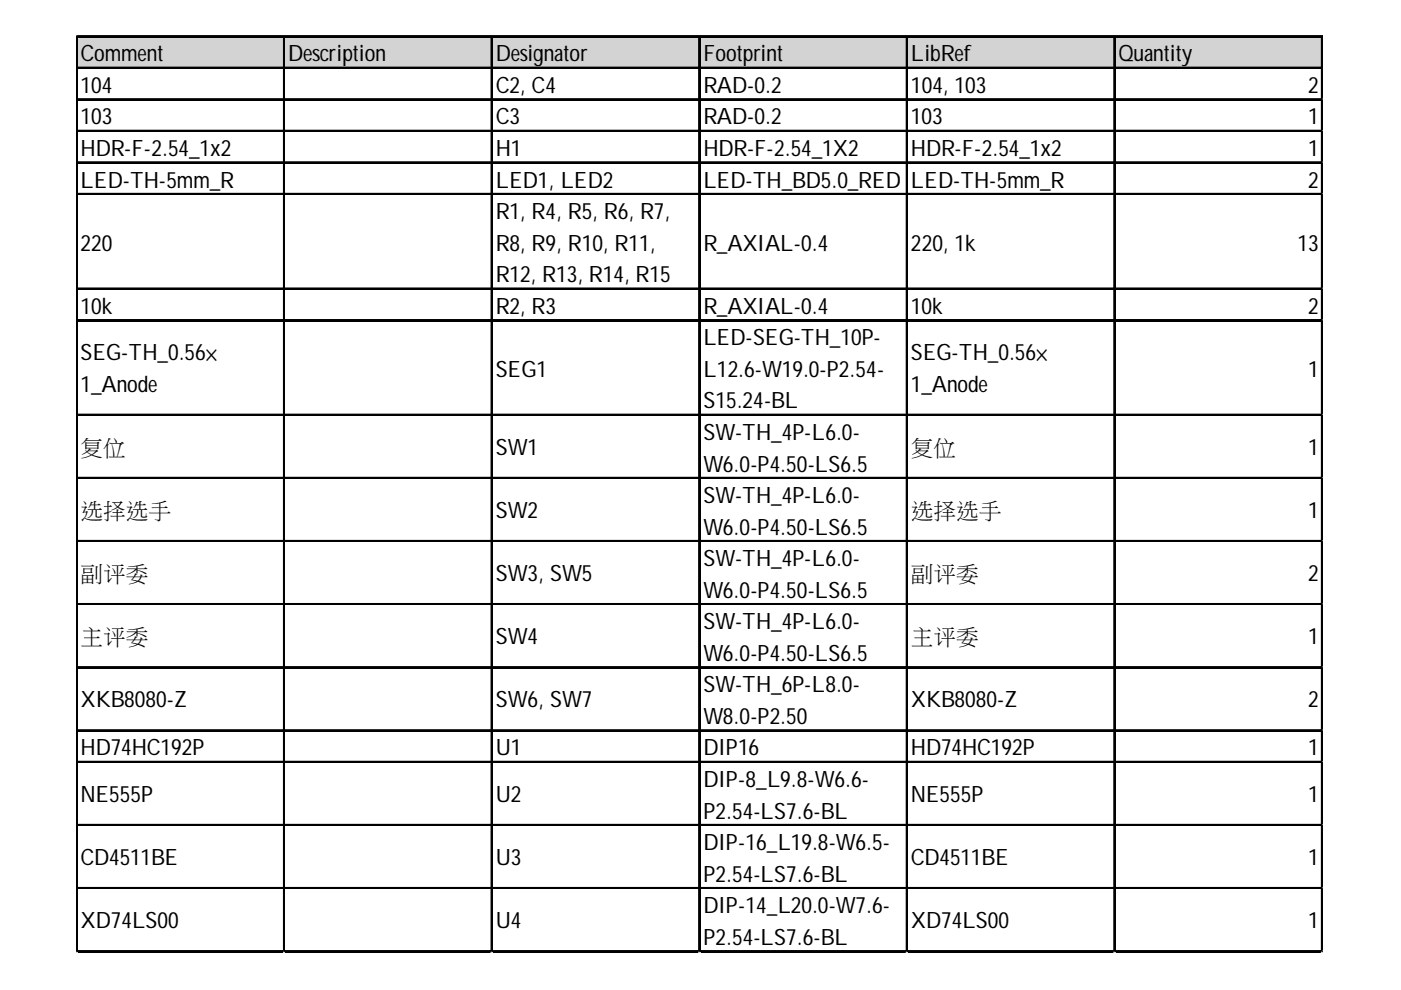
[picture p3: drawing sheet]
<svg xmlns="http://www.w3.org/2000/svg" width="297mm" height="210mm" viewBox="0 0 297 210" stroke-linecap="round" stroke-linejoin="round" font-family="sans-serif">
<defs><g id="words">
<g font-size="4.8">
<text x="17.1" y="13">Comment</text>
<text x="61.1" y="13">Description</text>
<text x="105.1" y="13">Designator</text>
<text x="149.1" y="13">Footprint</text>
<text x="193.1" y="13">LibRef</text>
<text x="237.2" y="13">Quantity</text>
<text x="17.1" y="19.7">104</text>
<text x="105.1" y="19.7">C2, C4</text>
<text x="149.1" y="19.7">RAD-0.2</text>
<text x="193.1" y="19.7">104, 103</text>
<text x="277.3" y="19.7">2</text>
<text x="17.1" y="26.4">103</text>
<text x="105.1" y="26.4">C3</text>
<text x="149.1" y="26.4">RAD-0.2</text>
<text x="193.1" y="26.4">103</text>
<text x="277.3" y="26.4">1</text>
<text x="17.1" y="33.1">HDR-F-2.54_1x2</text>
<text x="105.1" y="33.1">H1</text>
<text x="149.1" y="33.1">HDR-F-2.54_1X2</text>
<text x="193.1" y="33.1">HDR-F-2.54_1x2</text>
<text x="277.3" y="33.1">1</text>
<text x="17.1" y="39.8">LED-TH-5mm_R</text>
<text x="105.1" y="39.8">LED1, LED2</text>
<text x="149.1" y="39.8">LED-TH_BD5.0_RED</text>
<text x="193.1" y="39.8">LED-TH-5mm_R</text>
<text x="277.3" y="39.8">2</text>
<text x="105.1" y="46.5">R1, R4, R5, R6, R7,</text>
<text x="17.1" y="53.2">220</text>
<text x="105.1" y="53.2">R8, R9, R10, R11,</text>
<text x="149.1" y="53.2">R_AXIAL-0.4</text>
<text x="193.1" y="53.2">220, 1k</text>
<text x="275.1" y="53.2">13</text>
<text x="105.1" y="59.8">R12, R13, R14, R15</text>
<text x="17.1" y="66.5">10k</text>
<text x="105.1" y="66.5">R2, R3</text>
<text x="149.1" y="66.5">R_AXIAL-0.4</text>
<text x="193.1" y="66.5">10k</text>
<text x="277.3" y="66.5">2</text>
<text x="17.1" y="76.4">SEG-TH_0.56×</text>
<text x="149.1" y="73.2">LED-SEG-TH_10P-</text>
<text x="193.1" y="76.4">SEG-TH_0.56×</text>
<text x="17.1" y="83.1">1_Anode</text>
<text x="105.1" y="79.9">SEG1</text>
<text x="149.1" y="79.9">L12.6-W19.0-P2.54-</text>
<text x="193.1" y="83.1">1_Anode</text>
<text x="277.3" y="79.9">1</text>
<text x="149.1" y="86.6">S15.24-BL</text>
<text x="149.1" y="93.3">SW-TH_4P-L6.0-</text>
<text x="17.1" y="96.5">复位</text>
<text x="105.1" y="96.5">SW1</text>
<text x="149.1" y="100">W6.0-P4.50-LS6.5</text>
<text x="193.1" y="96.5">复位</text>
<text x="277.3" y="96.5">1</text>
<text x="149.1" y="106.7">SW-TH_4P-L6.0-</text>
<text x="17.1" y="109.9">选择选手</text>
<text x="105.1" y="109.9">SW2</text>
<text x="149.1" y="113.4">W6.0-P4.50-LS6.5</text>
<text x="193.1" y="109.9">选择选手</text>
<text x="277.3" y="109.9">1</text>
<text x="17.1" y="123.2">副评委</text>
<text x="105.1" y="123.2">SW3, SW5</text>
<text x="149.1" y="120">SW-TH_4P-L6.0-</text>
<text x="193.1" y="123.2">副评委</text>
<text x="277.3" y="123.2">2</text>
<text x="149.1" y="126.7">W6.0-P4.50-LS6.5</text>
<text x="17.1" y="136.6">主评委</text>
<text x="105.1" y="136.6">SW4</text>
<text x="149.1" y="133.4">SW-TH_4P-L6.0-</text>
<text x="193.1" y="136.6">主评委</text>
<text x="277.3" y="136.6">1</text>
<text x="149.1" y="140.1">W6.0-P4.50-LS6.5</text>
<text x="17.1" y="150">XKB8080-Z</text>
<text x="105.1" y="150">SW6, SW7</text>
<text x="149.1" y="146.8">SW-TH_6P-L8.0-</text>
<text x="193.1" y="150">XKB8080-Z</text>
<text x="277.3" y="150">2</text>
<text x="149.1" y="153.5">W8.0-P2.50</text>
<text x="17.1" y="160.2">HD74HC192P</text>
<text x="105.1" y="160.2">U1</text>
<text x="149.1" y="160.2">DIP16</text>
<text x="193.1" y="160.2">HD74HC192P</text>
<text x="277.3" y="160.2">1</text>
<text x="149.1" y="166.9">DIP-8_L9.8-W6.6-</text>
<text x="17.1" y="170.1">NE555P</text>
<text x="105.1" y="170.1">U2</text>
<text x="149.1" y="173.6">P2.54-LS7.6-BL</text>
<text x="193.1" y="170.1">NE555P</text>
<text x="277.3" y="170.1">1</text>
<text x="17.1" y="183.4">CD4511BE</text>
<text x="105.1" y="183.4">U3</text>
<text x="149.1" y="180.3">DIP-16_L19.8-W6.5-</text>
<text x="193.1" y="183.4">CD4511BE</text>
<text x="277.3" y="183.4">1</text>
<text x="149.1" y="186.9">P2.54-LS7.6-BL</text>
<text x="17.1" y="196.8">XD74LS00</text>
<text x="105.1" y="196.8">U4</text>
<text x="149.1" y="193.6">DIP-14_L20.0-W7.6-</text>
<text x="193.1" y="196.8">XD74LS00</text>
<text x="277.3" y="196.8">1</text>
<text x="149.1" y="200.3">P2.54-LS7.6-BL</text>
</g>
</g></defs>
<path d="M16.4 7.9h264.1v6.7h-264.1z" fill="#d3d3d3"/>
<g fill="none" stroke="#000" stroke-width=".32">
<path d="M16.1 7.6v194.3M16.3 7.6v194.3M16.5 7.6h264M16.5 7.8h264M16.5 14.3h264M16.5 14.4h264M60.1 7.9v194M60.3 7.9v194M104.2 7.9v194M104.3 7.9v194M148.2 7.9v194M148.3 7.9v194"/>
<path d="M192.2 7.9v194M192.3 7.9v194M236.2 7.9v194M236.4 7.9v194M280.2 7.9v194M16.5 21h264M16.5 21.1h264M16.5 27.7h264M16.5 27.8h264M16.5 34.4h264M16.5 34.5h264M16.5 41h264"/>
<path d="M16.5 41.2h264M16.5 61.1h264M16.5 61.3h264M16.5 67.8h264M16.5 68h264M16.5 87.9h264M16.5 88h264M16.5 101.2h264M16.5 101.4h264M16.5 114.6h264M16.5 114.8h264M16.5 128h264"/>
<path d="M16.5 128.2h264M16.5 141.4h264M16.5 141.5h264M16.5 154.8h264M16.5 154.9h264M16.5 161.5h264M16.5 161.6h264M16.5 174.8h264M16.5 175h264M16.5 188.2h264M16.5 188.4h264M16.5 201.6h264"/>
<path d="M16.5 201.7h264"/>
</g>
<path d="M280.3 7.9v194" fill="none" stroke="#000" stroke-width=".26"/>
<path d="M16.1 201.9h.1" fill="none" stroke="#d4d4d4" stroke-width=".32"/>
<path d="M16.1 201.9h.4z" fill="#d4d4d4"/>
<path d="M60.1 201.9h.1" fill="none" stroke="#d4d4d4" stroke-width=".32"/>
<path d="M60.1 201.9h.4z" fill="#d4d4d4"/>
<path d="M104.2 201.9h.1" fill="none" stroke="#d4d4d4" stroke-width=".32"/>
<path d="M104.2 201.9h.3z" fill="#d4d4d4"/>
<path d="M148.2 201.9h.1" fill="none" stroke="#d4d4d4" stroke-width=".32"/>
<path d="M148.2 201.9h.3z" fill="#d4d4d4"/>
<path d="M192.2 201.9h.1" fill="none" stroke="#d4d4d4" stroke-width=".32"/>
<path d="M192.2 201.9h.3z" fill="#d4d4d4"/>
<path d="M236.2 201.9h.1" fill="none" stroke="#d4d4d4" stroke-width=".32"/>
<path d="M236.2 201.9h.3z" fill="#d4d4d4"/>
<path d="M280.2 201.9h.1" fill="none" stroke="#d4d4d4" stroke-width=".32"/>
<path d="M280.2 201.9h.3z" fill="#d4d4d4"/>
<use href="#words"/>
</svg>
